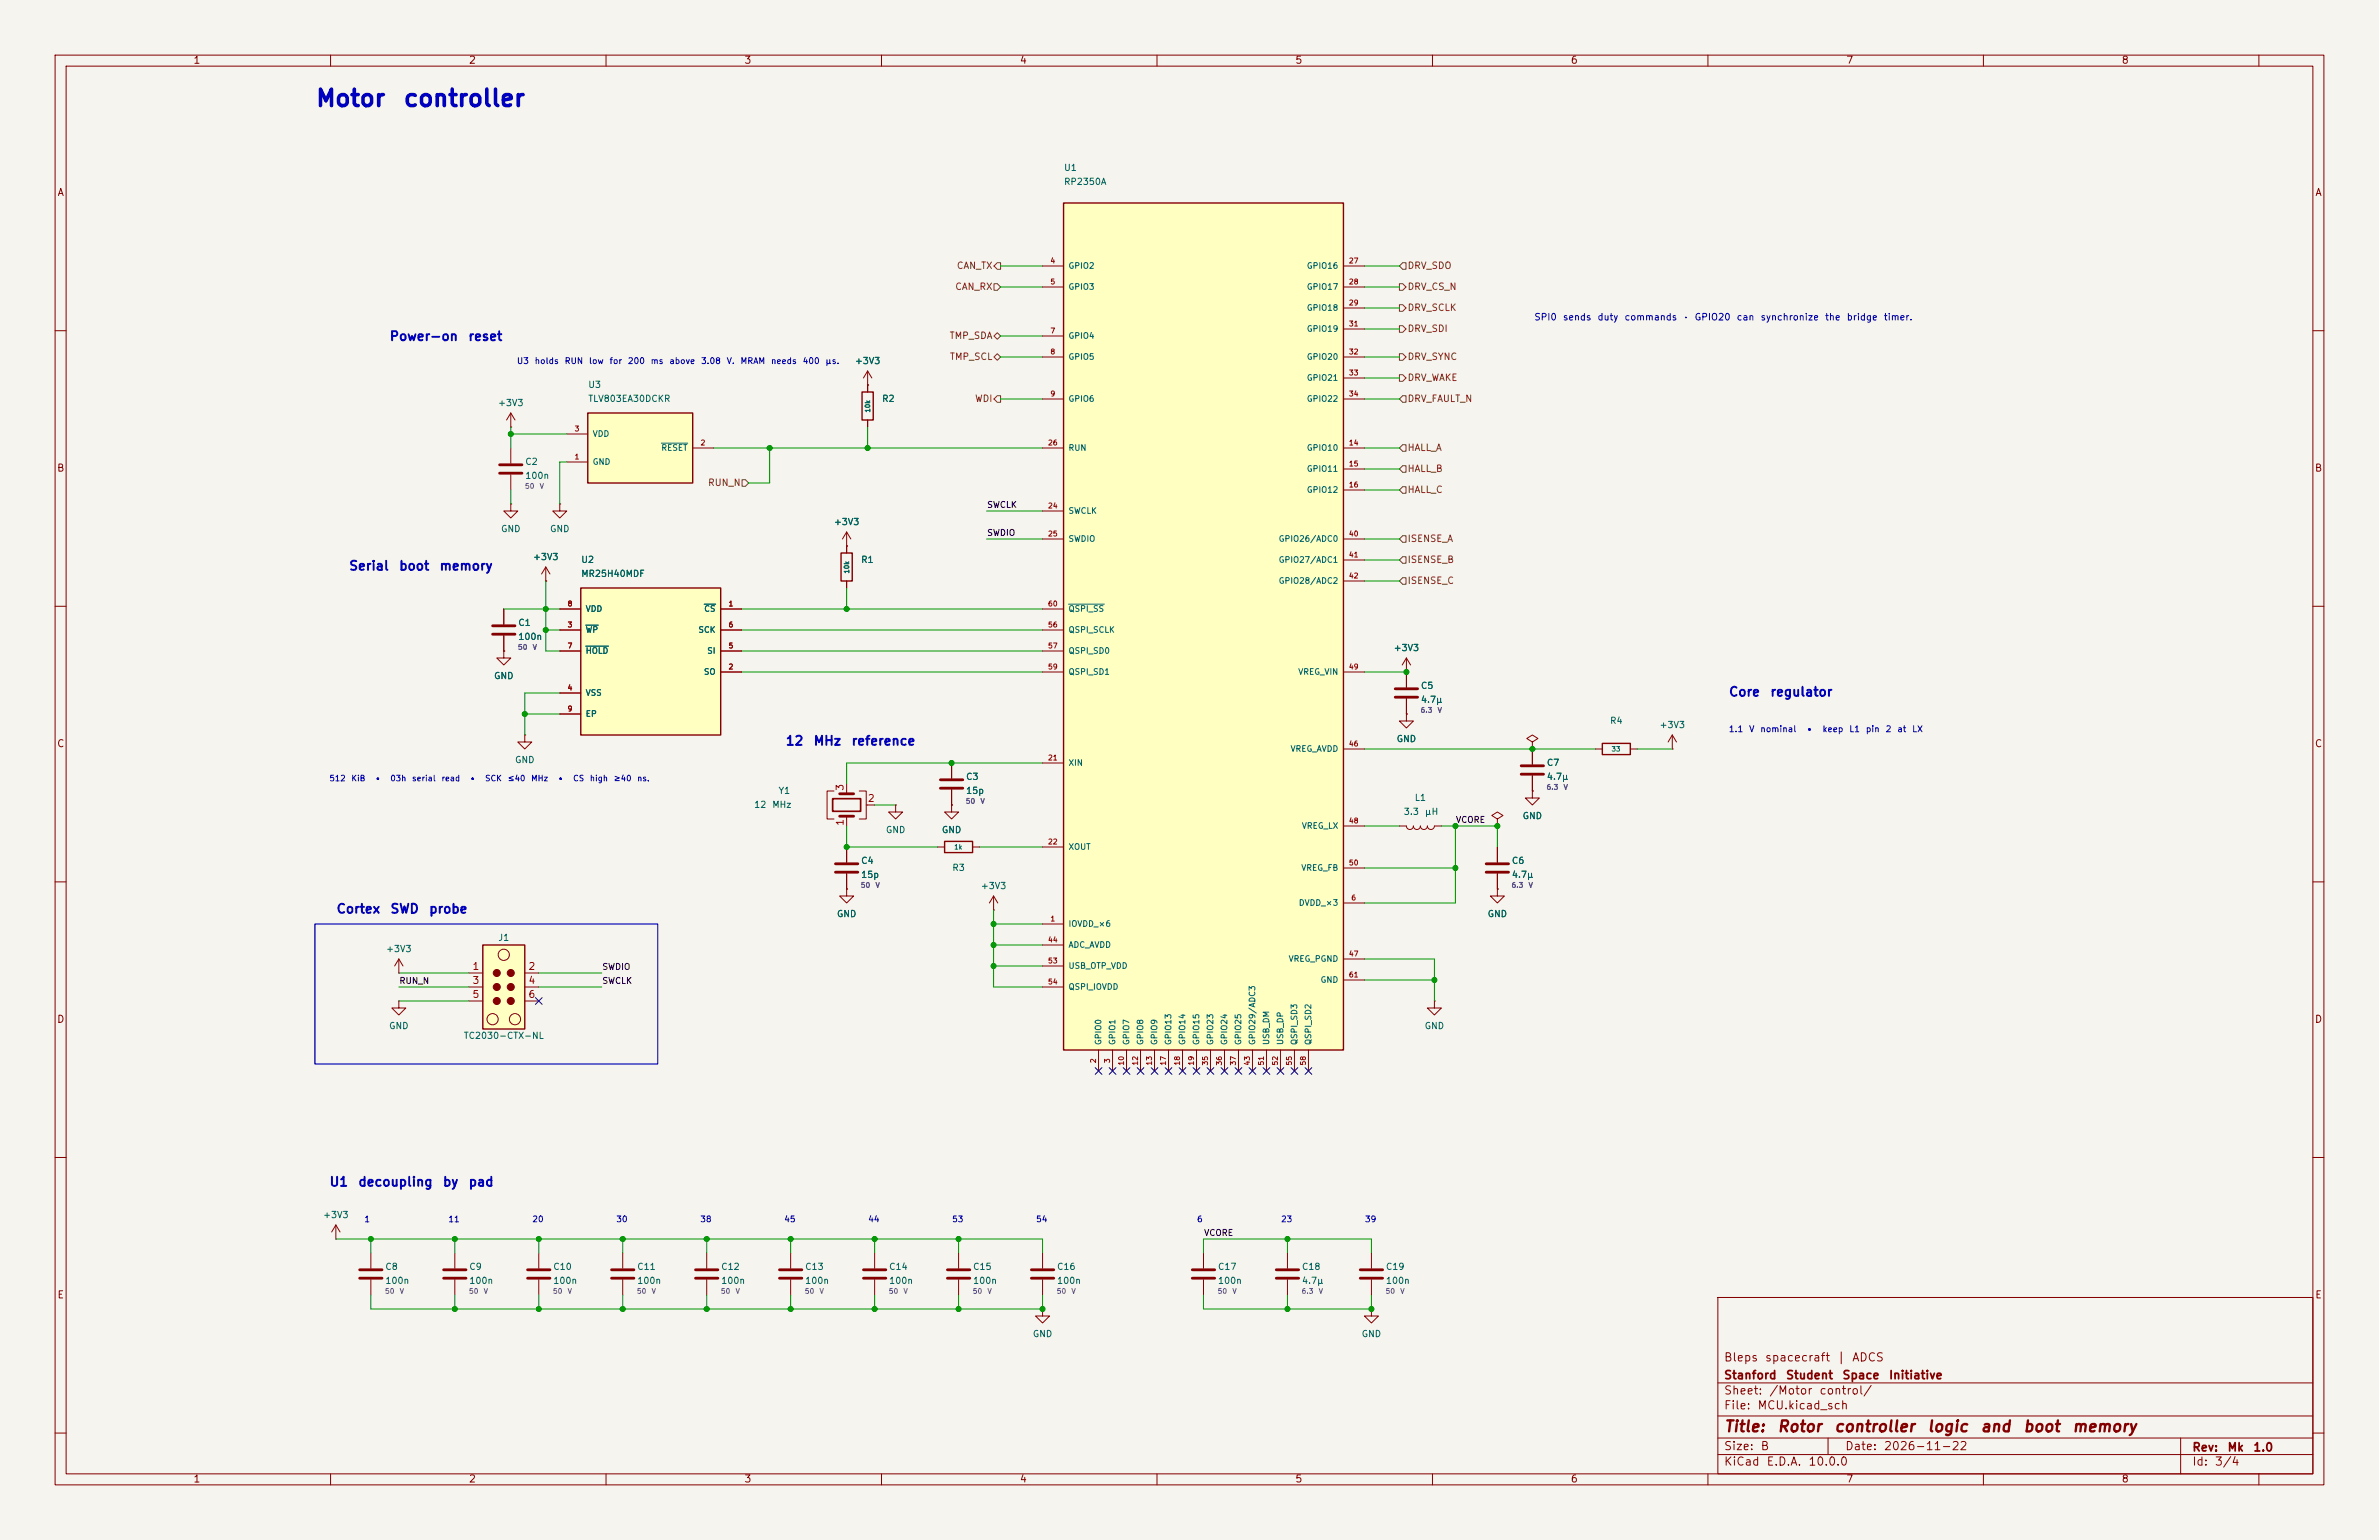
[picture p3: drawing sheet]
<svg xmlns="http://www.w3.org/2000/svg" width="432mm" height="279mm" viewBox="0 0 432 279" stroke-linecap="round" stroke-linejoin="round" font-family="sans-serif">
<defs><g id="words">
<g font-size="3" fill="#0000c2">
<text x="57.1" y="20.1">Motor</text>
<text x="73.1" y="20.1">controller</text>
</g>
<g font-size="2" fill="#840000">
<text x="312.8" y="260.3">Title:</text>
<text x="322.5" y="260.3">Rotor</text>
<text x="332.8" y="260.3">controller</text>
<text x="349.7" y="260.3">logic</text>
<text x="359.3" y="260.3">and</text>
<text x="367.1" y="260.3">boot</text>
<text x="376" y="260.3">memory</text>
</g>
<g font-size="1.6" fill="#0000c2">
<text x="70.6" y="62.2">Power-on</text>
<text x="84.9" y="62.2">reset</text>
<text x="63.2" y="103.9">Serial</text>
<text x="72.3" y="103.9">boot</text>
<text x="79.7" y="103.9">memory</text>
<text x="313.7" y="126.8">Core</text>
<text x="321.2" y="126.8">regulator</text>
<text x="142.5" y="135.6">12</text>
<text x="147.6" y="135.6">MHz</text>
<text x="154.4" y="135.6">reference</text>
<text x="61" y="166.1">Cortex</text>
<text x="70.7" y="166.1">SWD</text>
<text x="77.8" y="166.1">probe</text>
<text x="59.7" y="215.6">U1</text>
<text x="64.9" y="215.6">decoupling</text>
<text x="80.3" y="215.6">by</text>
<text x="84.9" y="215.6">pad</text>
</g>
<g font-size="1.5" fill="#840000">
<text x="312.8" y="250.6">Stanford</text>
<text x="312.8" y="247.4">Bleps</text>
<text x="320.2" y="247.4">spacecraft</text>
<text x="324" y="250.6">Student</text>
<text x="333.3" y="247.4">|</text>
<text x="334.3" y="250.6">Space</text>
<text x="336.1" y="247.4">ADCS</text>
<text x="342.7" y="250.6">Initiative</text>
<text x="312.8" y="256.1">File:</text>
<text x="312.8" y="253.4">Sheet:</text>
<text x="318.9" y="256.1">MCU.kicad_sch</text>
<text x="321" y="253.4">/Motor</text>
<text x="330.1" y="253.4">control/</text>
<text x="312.8" y="263.5">Size:</text>
<text x="319.5" y="263.5">B</text>
<text x="334.8" y="263.5">Date:</text>
<text x="341.8" y="263.5">2026-11-22</text>
<text x="397.8" y="263.7">Rev:</text>
<text x="404.2" y="263.7">Mk</text>
<text x="408.9" y="263.7">1.0</text>
<text x="312.8" y="266.3">KiCad</text>
<text x="320.5" y="266.3">E.D.A.</text>
<text x="328.1" y="266.3">10.0.0</text>
<text x="397.8" y="266.3">Id:</text>
<text x="401.9" y="266.3">3/4</text>
</g>
<g font-size="1.3" fill="#840000">
<text x="35" y="11.9">1</text>
<text x="85" y="11.9">2</text>
<text x="135" y="11.9">3</text>
<text x="185" y="11.9">4</text>
<text x="235" y="11.9">5</text>
<text x="285" y="11.9">6</text>
<text x="335" y="11.9">7</text>
<text x="385" y="11.9">8</text>
<text x="10.3" y="35.9">A</text>
<text x="420.1" y="35.9">A</text>
<text x="10.3" y="85.9">B</text>
<text x="420.1" y="85.9">B</text>
<text x="10.3" y="135.9">C</text>
<text x="420.1" y="135.9">C</text>
<text x="10.3" y="185.9">D</text>
<text x="420.1" y="185.9">D</text>
<text x="10.3" y="235.9">E</text>
<text x="420.1" y="235.9">E</text>
<text x="35" y="269.3">1</text>
<text x="85" y="269.3">2</text>
<text x="135" y="269.3">3</text>
<text x="185" y="269.3">4</text>
<text x="235" y="269.3">5</text>
<text x="285" y="269.3">6</text>
<text x="335" y="269.3">7</text>
<text x="385" y="269.3">8</text>
</g>
<g font-size="1.3" fill="#a90000">
<text x="153.4" y="143.6" transform="rotate(-90 153.4 143.6)">3</text>
<text x="153.4" y="149.9" transform="rotate(-90 153.4 149.9)">1</text>
<text x="157.4" y="145.8">2</text>
<text x="85.7" y="176.3">1</text>
<text x="85.7" y="178.8">3</text>
<text x="95.8" y="176.3">2</text>
<text x="95.8" y="178.8">4</text>
<text x="85.7" y="181.4">5</text>
<text x="95.8" y="181.4">6</text>
</g>
<g font-size="1.2" fill="#006464">
<text x="193" y="33.8">RP2350A</text>
<text x="193" y="31.3">U1</text>
<text x="106.7" y="70.7">U3</text>
<text x="155.1" y="66.3">+3V3</text>
<text x="90.3" y="74">+3V3</text>
<text x="106.7" y="73.2">TLV803EA30DCKR</text>
<text x="160" y="73.2">R2</text>
<text x="95.2" y="87.2">100n</text>
<text x="95.2" y="84.6">C2</text>
<text x="151.3" y="95.5">+3V3</text>
<text x="90.8" y="96.8">GND</text>
<text x="96.6" y="101.9">+3V3</text>
<text x="99.7" y="96.8">GND</text>
<text x="105.4" y="104.9">MR25H40MDF</text>
<text x="105.4" y="102.4">U2</text>
<text x="156.2" y="102.4">R1</text>
<text x="94" y="113.8">C1</text>
<text x="94" y="116.4">100n</text>
<text x="252.9" y="118.4">+3V3</text>
<text x="89.6" y="123.5">GND</text>
<text x="257.8" y="125.3">C5</text>
<text x="257.8" y="127.8">4.7µ</text>
<text x="292.1" y="131.6">R4</text>
<text x="253.4" y="134.9">GND</text>
<text x="301.1" y="132.4">+3V3</text>
<text x="93.4" y="138.7">GND</text>
<text x="175.2" y="141.8">C3</text>
<text x="280.7" y="139.2">C7</text>
<text x="280.7" y="141.8">4.7µ</text>
<text x="136.8" y="146.9">12</text>
<text x="140.1" y="146.9">MHz</text>
<text x="141.2" y="144.3">Y1</text>
<text x="175.2" y="144.3">15p</text>
<text x="254.7" y="148.1">3.3</text>
<text x="256.7" y="145.6">L1</text>
<text x="258.5" y="148.1">µH</text>
<text x="276.3" y="148.9">GND</text>
<text x="160.7" y="151.4">GND</text>
<text x="170.9" y="151.4">GND</text>
<text x="156.2" y="159.6">15p</text>
<text x="156.2" y="157">C4</text>
<text x="172.8" y="158.3">R3</text>
<text x="177.9" y="161.6">+3V3</text>
<text x="274.3" y="157">C6</text>
<text x="274.3" y="159.6">4.7µ</text>
<text x="151.8" y="166.7">GND</text>
<text x="269.9" y="166.7">GND</text>
<text x="70" y="173">+3V3</text>
<text x="90.3" y="171">J1</text>
<text x="70.5" y="187">GND</text>
<text x="84.1" y="188.8">TC2030-CTX-NL</text>
<text x="258.5" y="187">GND</text>
<text x="58.5" y="221.3">+3V3</text>
<text x="69.8" y="233.2">100n</text>
<text x="69.8" y="230.7">C8</text>
<text x="85.1" y="233.2">100n</text>
<text x="85.1" y="230.7">C9</text>
<text x="100.3" y="233.2">100n</text>
<text x="100.3" y="230.7">C10</text>
<text x="115.6" y="233.2">100n</text>
<text x="115.6" y="230.7">C11</text>
<text x="130.8" y="233.2">100n</text>
<text x="130.8" y="230.7">C12</text>
<text x="146" y="233.2">100n</text>
<text x="146" y="230.7">C13</text>
<text x="161.3" y="233.2">100n</text>
<text x="161.3" y="230.7">C14</text>
<text x="176.5" y="233.2">100n</text>
<text x="176.5" y="230.7">C15</text>
<text x="191.8" y="233.2">100n</text>
<text x="191.8" y="230.7">C16</text>
<text x="221" y="233.2">100n</text>
<text x="221" y="230.7">C17</text>
<text x="236.2" y="230.7">C18</text>
<text x="236.2" y="233.2">4.7µ</text>
<text x="251.4" y="233.2">100n</text>
<text x="251.4" y="230.7">C19</text>
<text x="187.4" y="242.9">GND</text>
<text x="247.1" y="242.9">GND</text>
</g>
<g font-size="1.2" fill="#725600">
<text x="173.3" y="52.9">CAN_RX</text>
<text x="173.6" y="49.1">CAN_TX</text>
<text x="255.4" y="52.9">DRV_CS_N</text>
<text x="255.4" y="49.1">DRV_SDO</text>
<text x="255.4" y="56.7">DRV_SCLK</text>
<text x="172.2" y="61.8">TMP_SDA</text>
<text x="172.3" y="65.6">TMP_SCL</text>
<text x="255.4" y="65.6">DRV_SYNC</text>
<text x="255.4" y="60.5">DRV_SDI</text>
<text x="255.4" y="69.4">DRV_WAKE</text>
<text x="176.9" y="73.2">WDI</text>
<text x="255.4" y="73.2">DRV_FAULT_N</text>
<text x="255.4" y="82.1">HALL_A</text>
<text x="128.4" y="88.5">RUN_N</text>
<text x="255.4" y="89.7">HALL_C</text>
<text x="255.4" y="85.9">HALL_B</text>
<text x="255.4" y="98.6">ISENSE_A</text>
<text x="255.4" y="106.2">ISENSE_C</text>
<text x="255.4" y="102.4">ISENSE_B</text>
</g>
<g font-size="1.2" fill="#0000c2">
<text x="278.4" y="58.4">SPI0</text>
<text x="283.6" y="58.4">sends</text>
<text x="289.8" y="58.4">duty</text>
<text x="294.7" y="58.4">commands</text>
<text x="305.4" y="58.4">·</text>
<text x="307.5" y="58.4">GPIO20</text>
<text x="315.1" y="58.4">can</text>
<text x="319.4" y="58.4">synchronize</text>
<text x="331.2" y="58.4">the</text>
<text x="335.1" y="58.4">bridge</text>
<text x="341.8" y="58.4">timer.</text>
</g>
<g font-size="1.1" fill="#006464">
<text x="193.8" y="49">GPIO2</text>
<text x="193.8" y="52.8">GPIO3</text>
<text x="237.1" y="49">GPIO16</text>
<text x="237.1" y="52.8">GPIO17</text>
<text x="237.1" y="56.6">GPIO18</text>
<text x="193.8" y="61.7">GPIO4</text>
<text x="193.8" y="65.5">GPIO5</text>
<text x="237.1" y="60.4">GPIO19</text>
<text x="237.1" y="65.5">GPIO20</text>
<text x="237.1" y="69.3">GPIO21</text>
<text x="193.8" y="73.1">GPIO6</text>
<text x="237.1" y="73.1">GPIO22</text>
<text x="107.5" y="79.5">VDD</text>
<text x="119.9" y="82">RESET</text>
<text x="193.8" y="82">RUN</text>
<text x="237.1" y="82">GPIO10</text>
<text x="107.5" y="84.6">GND</text>
<text x="237.1" y="85.8">GPIO11</text>
<text x="237.1" y="89.7">GPIO12</text>
<text x="193.8" y="93.5">SWCLK</text>
<text x="193.8" y="98.5">SWDIO</text>
<text x="232" y="98.5">GPIO26/ADC0</text>
<text x="232" y="102.4">GPIO27/ADC1</text>
<text x="232" y="106.2">GPIO28/ADC2</text>
<text x="106.2" y="111.2">VDD</text>
<text x="127.7" y="111.2">CS</text>
<text x="193.8" y="111.2">QSPI_SS</text>
<text x="106.2" y="115.1">WP</text>
<text x="106.2" y="118.9">HOLD</text>
<text x="126.7" y="115.1">SCK</text>
<text x="128.3" y="118.9">SI</text>
<text x="193.8" y="115.1">QSPI_SCLK</text>
<text x="193.8" y="118.9">QSPI_SD0</text>
<text x="127.7" y="122.7">SO</text>
<text x="193.8" y="122.7">QSPI_SD1</text>
<text x="235.5" y="122.7">VREG_VIN</text>
<text x="106.2" y="126.5">VSS</text>
<text x="106.2" y="130.3">EP</text>
<text x="234.1" y="136.6">VREG_AVDD</text>
<text x="193.8" y="139.2">XIN</text>
<text x="193.8" y="154.4">XOUT</text>
<text x="236.2" y="150.6">VREG_LX</text>
<text x="236.1" y="158.2">VREG_FB</text>
<text x="235.6" y="164.6">DVDD_×3</text>
<text x="193.8" y="168.4">IOVDD_×6</text>
<text x="193.8" y="172.2">ADC_AVDD</text>
<text x="193.8" y="176">USB_OTP_VDD</text>
<text x="193.8" y="179.8">QSPI_IOVDD</text>
<text x="233.8" y="174.7">VREG_PGND</text>
<text x="239.6" y="178.6">GND</text>
<text x="200.1" y="189.7" transform="rotate(-90 200.1 189.7)">GPIO0</text>
<text x="202.7" y="189.7" transform="rotate(-90 202.7 189.7)">GPIO1</text>
<text x="205.2" y="189.7" transform="rotate(-90 205.2 189.7)">GPIO7</text>
<text x="207.8" y="189.7" transform="rotate(-90 207.8 189.7)">GPIO8</text>
<text x="210.3" y="189.7" transform="rotate(-90 210.3 189.7)">GPIO9</text>
<text x="212.8" y="189.7" transform="rotate(-90 212.8 189.7)">GPIO13</text>
<text x="215.4" y="189.7" transform="rotate(-90 215.4 189.7)">GPIO14</text>
<text x="217.9" y="189.7" transform="rotate(-90 217.9 189.7)">GPIO15</text>
<text x="220.5" y="189.7" transform="rotate(-90 220.5 189.7)">GPIO23</text>
<text x="223" y="189.7" transform="rotate(-90 223 189.7)">GPIO24</text>
<text x="225.5" y="189.7" transform="rotate(-90 225.5 189.7)">GPIO25</text>
<text x="228.1" y="189.7" transform="rotate(-90 228.1 189.7)">GPIO29/ADC3</text>
<text x="230.6" y="189.7" transform="rotate(-90 230.6 189.7)">USB_DM</text>
<text x="233.2" y="189.7" transform="rotate(-90 233.2 189.7)">USB_DP</text>
<text x="235.7" y="189.7" transform="rotate(-90 235.7 189.7)">QSPI_SD3</text>
<text x="238.2" y="189.7" transform="rotate(-90 238.2 189.7)">QSPI_SD2</text>
</g>
<g font-size="1.1" fill="#0000c2">
<text x="93.7" y="66.3">U3</text>
<text x="97" y="66.3">holds</text>
<text x="102.4" y="66.3">RUN</text>
<text x="106.8" y="66.3">low</text>
<text x="110.5" y="66.3">for</text>
<text x="113.9" y="66.3">200</text>
<text x="118" y="66.3">ms</text>
<text x="121.4" y="66.3">above</text>
<text x="127.1" y="66.3">3.08</text>
<text x="131.8" y="66.3">V.</text>
<text x="134.3" y="66.3">MRAM</text>
<text x="139.8" y="66.3">needs</text>
<text x="145.6" y="66.3">400</text>
<text x="149.7" y="66.3">µs.</text>
<text x="313.7" y="133.1">1.1</text>
<text x="317.4" y="133.1">V</text>
<text x="319.4" y="133.1">nominal</text>
<text x="327.6" y="133.1">•</text>
<text x="330.7" y="133.1">keep</text>
<text x="335.5" y="133.1">L1</text>
<text x="338.6" y="133.1">pin</text>
<text x="342.1" y="133.1">2</text>
<text x="344.3" y="133.1">at</text>
<text x="347" y="133.1">LX</text>
<text x="66" y="222">1</text>
<text x="81.3" y="222">11</text>
<text x="96.5" y="222">20</text>
<text x="111.8" y="222">30</text>
<text x="127" y="222">38</text>
<text x="142.2" y="222">45</text>
<text x="157.5" y="222">44</text>
<text x="172.7" y="222">53</text>
<text x="188" y="222">54</text>
<text x="217.2" y="222">6</text>
<text x="232.4" y="222">23</text>
<text x="247.6" y="222">39</text>
</g>
<g font-size="1.1" fill="#0f0f0f">
<text x="179.1" y="92.4">SWCLK</text>
<text x="179.1" y="97.5">SWDIO</text>
<text x="264.2" y="149.6">VCORE</text>
<text x="72.4" y="178.8">RUN_N</text>
<text x="109.2" y="176.2">SWDIO</text>
<text x="109.2" y="178.8">SWCLK</text>
<text x="218.4" y="224.5">VCORE</text>
</g>
<g font-size="1" fill="#0000c2">
<text x="59.7" y="142">512</text>
<text x="63.7" y="142">KiB</text>
<text x="67.8" y="142">•</text>
<text x="70.7" y="142">03h</text>
<text x="74.7" y="142">serial</text>
<text x="80" y="142">read</text>
<text x="85" y="142">•</text>
<text x="87.9" y="142">SCK</text>
<text x="92" y="142">≤40</text>
<text x="96.3" y="142">MHz</text>
<text x="101" y="142">•</text>
<text x="103.9" y="142">CS</text>
<text x="107" y="142">high</text>
<text x="111.3" y="142">≥40</text>
<text x="115.6" y="142">ns.</text>
</g>
<g font-size=".9" fill="#a90000">
<text x="190.6" y="48">4</text>
<text x="190.6" y="51.8">5</text>
<text x="244.7" y="48">27</text>
<text x="244.7" y="51.8">28</text>
<text x="244.7" y="55.6">29</text>
<text x="244.7" y="59.4">31</text>
<text x="190.6" y="60.7">7</text>
<text x="190.6" y="64.5">8</text>
<text x="244.7" y="64.5">32</text>
<text x="244.7" y="68.3">33</text>
<text x="190.6" y="72.1">9</text>
<text x="244.7" y="72.1">34</text>
<text x="104.2" y="83.6">1</text>
<text x="104.2" y="78.5">3</text>
<text x="127.1" y="81">2</text>
<text x="190.1" y="81">26</text>
<text x="244.7" y="81">14</text>
<text x="244.7" y="84.8">15</text>
<text x="244.7" y="88.6">16</text>
<text x="190.1" y="92.5">24</text>
<text x="190.1" y="97.5">25</text>
<text x="244.7" y="97.5">40</text>
<text x="244.7" y="101.3">41</text>
<text x="244.7" y="105.2">42</text>
<text x="102.9" y="110.2">8</text>
<text x="132.1" y="110.2">1</text>
<text x="190.1" y="110.2">60</text>
<text x="102.9" y="114">3</text>
<text x="102.9" y="117.9">7</text>
<text x="132.1" y="117.9">5</text>
<text x="132.1" y="114">6</text>
<text x="190.1" y="114">56</text>
<text x="190.1" y="117.9">57</text>
<text x="102.9" y="125.5">4</text>
<text x="132.1" y="121.7">2</text>
<text x="190.1" y="121.7">59</text>
<text x="244.7" y="121.7">49</text>
<text x="102.9" y="129.3">9</text>
<text x="244.7" y="135.6">46</text>
<text x="190.1" y="138.2">21</text>
<text x="244.7" y="149.6">48</text>
<text x="190.1" y="153.4">22</text>
<text x="244.7" y="157.2">50</text>
<text x="190.6" y="167.4">1</text>
<text x="245.2" y="163.6">6</text>
<text x="190.1" y="171.2">44</text>
<text x="244.7" y="173.7">47</text>
<text x="190.1" y="175">53</text>
<text x="190.1" y="178.8">54</text>
<text x="244.7" y="177.5">61</text>
<text x="199.1" y="193" transform="rotate(-90 199.1 193)">2</text>
<text x="201.7" y="193" transform="rotate(-90 201.7 193)">3</text>
<text x="204.2" y="193.4" transform="rotate(-90 204.2 193.4)">10</text>
<text x="206.8" y="193.4" transform="rotate(-90 206.8 193.4)">12</text>
<text x="209.3" y="193.4" transform="rotate(-90 209.3 193.4)">13</text>
<text x="211.8" y="193.4" transform="rotate(-90 211.8 193.4)">17</text>
<text x="214.4" y="193.4" transform="rotate(-90 214.4 193.4)">18</text>
<text x="216.9" y="193.4" transform="rotate(-90 216.9 193.4)">19</text>
<text x="219.5" y="193.4" transform="rotate(-90 219.5 193.4)">35</text>
<text x="222" y="193.4" transform="rotate(-90 222 193.4)">36</text>
<text x="224.5" y="193.4" transform="rotate(-90 224.5 193.4)">37</text>
<text x="227.1" y="193.4" transform="rotate(-90 227.1 193.4)">43</text>
<text x="229.6" y="193.4" transform="rotate(-90 229.6 193.4)">51</text>
<text x="232.2" y="193.4" transform="rotate(-90 232.2 193.4)">52</text>
<text x="234.7" y="193.4" transform="rotate(-90 234.7 193.4)">55</text>
<text x="237.2" y="193.4" transform="rotate(-90 237.2 193.4)">58</text>
</g>
<g font-size=".9" fill="#705978">
<text x="95.2" y="88.9">50</text>
<text x="97.9" y="88.9">V</text>
<text x="93.9" y="118.1">50</text>
<text x="96.6" y="118.1">V</text>
<text x="257.8" y="129.5">6.3</text>
<text x="260.9" y="129.5">V</text>
<text x="280.6" y="143.5">6.3</text>
<text x="283.7" y="143.5">V</text>
<text x="175.2" y="146">50</text>
<text x="177.9" y="146">V</text>
<text x="156.2" y="161.3">50</text>
<text x="158.8" y="161.3">V</text>
<text x="274.3" y="161.3">6.3</text>
<text x="277.4" y="161.3">V</text>
<text x="69.8" y="234.9">50</text>
<text x="72.5" y="234.9">V</text>
<text x="85" y="234.9">50</text>
<text x="87.7" y="234.9">V</text>
<text x="100.3" y="234.9">50</text>
<text x="102.9" y="234.9">V</text>
<text x="115.5" y="234.9">50</text>
<text x="118.2" y="234.9">V</text>
<text x="130.8" y="234.9">50</text>
<text x="133.4" y="234.9">V</text>
<text x="146" y="234.9">50</text>
<text x="148.7" y="234.9">V</text>
<text x="161.2" y="234.9">50</text>
<text x="163.9" y="234.9">V</text>
<text x="176.5" y="234.9">50</text>
<text x="179.1" y="234.9">V</text>
<text x="191.7" y="234.9">50</text>
<text x="194.4" y="234.9">V</text>
<text x="220.9" y="234.9">50</text>
<text x="223.6" y="234.9">V</text>
<text x="236.2" y="234.9">6.3</text>
<text x="239.3" y="234.9">V</text>
<text x="251.4" y="234.9">50</text>
<text x="254.1" y="234.9">V</text>
</g>
<g font-size=".8" fill="#006464">
<text x="158.1" y="74.9" transform="rotate(-90 158.1 74.9)">10k</text>
<text x="154.3" y="104.2" transform="rotate(-90 154.3 104.2)">10k</text>
<text x="292.4" y="136.5">33</text>
<text x="173.1" y="154.3">1k</text>
</g>
</g></defs>
<path d="M0 0h431.8v279.4h-431.8z" fill="#f5f4ef" stroke="#f5f4ef" stroke-width=".18"/>
<g fill="none" stroke="#840000" stroke-width=".18">
<path d="M10 10h411.8v259.4h-411.8zM12 12h407.8v255.4h-407.8zM60 10v2M110 10v2M160 10v2M210 10v2M260 10v2M310 10v2M360 10v2M410 10v2M10 60h2M419.8 60h2"/>
<path d="M92.7 91.4v1.3h1.3l-1.3 1.3-1.3-1.3h1.3M92.7 91.4h.1M10 110h2M419.8 110h2M10 160h2M419.8 160h2M72.4 176.5h.1M72.4 174l-.8 1.3M72.4 174l.8 1.3M72.4 174v2.5M10 210h2M419.8 210h2"/>
<path d="M61 224.8h.1M61 222.3l-.8 1.2M61 222.3l.7 1.2M61 222.3v2.5M82.5 227.3v2.8M82.5 232.2v2.8M97.8 227.3v2.8M97.8 232.2v2.8M233.7 227.3v2.8M233.7 232.2v2.8M248.9 227.3v2.8M248.9 232.2v2.8"/>
<path d="M311.8 235.4h108v32h-108zM10 260h2M311.8 256.9h108M311.8 250.9h108M419.8 260h2M60 267.4v2M110 267.4v2M160 267.4v2M210 267.4v2M260 267.4v2M310 267.4v2M311.8 263.9h108"/>
<path d="M311.8 260.9h108M331.8 260.9v3M360 267.4v2M395.8 260.9v6.5M410 267.4v2"/>
</g>
<path d="M80.5 230.4h4.1M80.5 231.9h4.1M95.8 230.4h4M95.8 231.9h4M231.6 230.4h4.1M231.6 231.9h4.1M246.9 230.4h4.1M246.9 231.9h4.1" fill="none" stroke="#840000" stroke-width=".51"/>
<path d="M106.7 74.9h19v12.7h-19z" fill="#ffffc2"/>
<path d="M106.7 74.9h19v12.7h-19zM156.5 71.1h2v5.1h-2zM152.7 100.3h2v5.1h-2zM290.8 134.9h5.1v2h-5.1zM171.4 152.7h5.1v2h-5.1z" fill="none" stroke="#840000" stroke-width=".25"/>
<g fill="none" stroke="#840000" stroke-width=".18">
<path d="M92.7 77.5h.1M92.7 74.9l-.8 1.3M92.7 74.9l.8 1.3M92.7 74.9v2.6M102.9 78.7h3.8M157.5 69.9h.1M157.5 67.3l-.8 1.3M157.5 67.3l.7 1.3M157.5 67.3v3.8M157.5 76.2v1.3M102.9 83.8h3.8M125.7 81.3h3.8"/>
<path d="M153.7 99.1h.1M153.7 96.5v3.8M153.7 96.5l-.8 1.3M153.7 96.5l.7 1.3M99.1 105.4h.1M99.1 102.9l-.8 1.2M99.1 102.9l.7 1.2M99.1 102.9v2.5M153.7 105.4v1.3M172.7 138.4v2.8M289.6 135.9h1.2M295.9 135.9h1.3"/>
<path d="M303.5 135.9h.1M303.5 133.4l-.7 1.2M303.5 133.4l.8 1.2M303.5 133.4v2.5M151.4 143.5h-1.3v5.1h1.3M153.7 142.2v1.8M153.7 148.1v1.8M153.7 153.7v2.8M153.7 158.5v2.8M156 143.5h1.2v5.1h-1.2M157.2 146.1h1.5M162.6 146.1v1.2h1.2l-1.2 1.3-1.3-1.3h1.3"/>
<path d="M162.6 146.1h.1M170.2 153.7h1.2M172.7 146.1v1.2h1.3l-1.3 1.3-1.3-1.3h1.3M172.7 146.1h.1M172.7 143.3v2.8M176.5 153.7h1.3M271.8 153.7v2.8M271.8 158.5v2.8M153.7 161.3v1.3h1.2l-1.2 1.2-1.3-1.2h1.3M153.7 161.3h.1M180.3 165.1h.1M180.3 162.6l-.7 1.2"/>
<path d="M180.3 162.6l.8 1.2M180.3 162.6v2.5M271.8 161.3v1.3h1.2l-1.2 1.2-1.3-1.2h1.3M271.8 161.3h.1M113 227.3v2.8M113 232.2v2.8M128.3 227.3v2.8M128.3 232.2v2.8M143.5 227.3v2.8M143.5 232.2v2.8M158.7 227.3v2.8M158.7 232.2v2.8"/>
<path d="M174 227.3v2.8M174 232.2v2.8"/>
</g>
<path d="M120 80.4h4.8" fill="none" stroke="#006464" stroke-width=".18"/>
<g fill="none" stroke="#840000" stroke-width=".51">
<path d="M151.6 156.7h4.1M151.6 158.2h4.1M152.4 148.1h2.5M152.4 144h2.5M170.7 141.5h4.1M170.7 143h4.1M269.7 156.7h4.1M269.7 158.2h4.1M111 230.4h4.1M111 231.9h4.1M126.2 230.4h4.1M126.2 231.9h4.1"/>
<path d="M141.5 230.4h4M141.5 231.9h4M156.7 230.4h4.1M156.7 231.9h4.1M172 230.4h4M172 231.9h4"/>
</g>
<path d="M151.1 144.9h5.1v2.3h-5.1z" fill="none" stroke="#840000" stroke-width=".3"/>
<path d="M105.4 106.7h25.4v26.7h-25.4z" fill="#ffffc2"/>
<path d="M105.4 106.7h25.4v26.7h-25.4z" fill="none" stroke="#840000" stroke-width=".25"/>
<g fill="none" stroke="#840000" stroke-width=".18">
<path d="M92.7 81.3v2.8M92.7 86.1v2.8M91.4 118.1v1.3h1.3l-1.3 1.3-1.2-1.3h1.2M91.4 118.1h.1M91.4 110.5v2.8M91.4 115.3v2.8M101.6 110.5h3.8M101.6 114.3h3.8M101.6 118.1h3.8M130.8 110.5h3.8M130.8 114.3h3.8M130.8 118.1h3.8"/>
<path d="M95.2 133.4v1.2h1.3l-1.3 1.3-1.2-1.3h1.2M95.2 133.4h.1M101.6 125.7h3.8M101.6 129.5h3.8M130.8 121.9h3.8M278.1 134.6l1-.6-1-.6-1 .6 1 .6v1.3M278.1 135.9h.1M278.1 135.9v2.8M271.8 148.6l1-.6-1-.7-1 .7 1 .6v1.3M271.8 149.9h.1M278.1 143.5v1.3h1.3l-1.3 1.3-1.2-1.3h1.2M278.1 143.5h.1"/>
<path d="M278.1 140.7v2.8M248.9 237.5v1.3h1.3l-1.3 1.2-1.3-1.2h1.3M248.9 237.5h.1"/>
</g>
<path d="M106.3 113.4h2.3M106.3 117.2h4.2M127.8 109.6h2.1" fill="none" stroke="#006464" stroke-width=".18"/>
<path d="M90.7 84.3h4M90.7 85.9h4M89.4 113.5h4.1M89.4 115.1h4.1M276.1 138.9h4.1M276.1 140.5h4.1" fill="none" stroke="#840000" stroke-width=".51"/>
<path d="M193 36.8h50.8v153.7h-50.8z" fill="#ffffc2"/>
<path d="M193 36.8h50.8v153.7h-50.8z" fill="none" stroke="#840000" stroke-width=".25"/>
<g fill="none" stroke="#840000" stroke-width=".18">
<path d="M189.2 48.3h3.8M189.2 52.1h3.8M243.8 48.3h3.8M243.8 52.1h3.8M243.8 55.9h3.8M243.8 59.7h3.8M189.2 61h3.8M189.2 64.8h3.8M189.2 72.4h3.8M243.8 64.8h3.8M243.8 72.4h3.8M243.8 68.6h3.8"/>
<path d="M101.6 91.4v1.3h1.3l-1.3 1.3-1.3-1.3h1.3M101.6 91.4h.1M189.2 81.3h3.8M189.2 92.7h3.8M189.2 97.8h3.8M243.8 81.3h3.8M243.8 85.1h3.8M243.8 88.9h3.8M243.8 97.8h3.8M189.2 114.3h3.8M189.2 118.1h3.8M189.2 110.5h3.8"/>
<path d="M243.8 101.6h3.8M243.8 105.4h3.8M255.3 119.4v5.3M255.3 119.4l-.8 1.3M255.3 119.4l.7 1.3M189.2 138.4h3.8M189.2 121.9h3.8M243.8 135.9h3.8M243.8 121.9h3.8M255.3 121.9h.1M255.3 129.5v1.3h1.2l-1.2 1.3-1.3-1.3h1.3M255.3 129.5h.1"/>
<path d="M255.3 126.7v2.8M189.2 153.7h3.8M243.8 149.9h3.8M243.8 157.5h3.8M254 149.9h1.3a.64 .64 0 0 0 .6 .6 .64 .64 0 0 0 .6-.6 .64 .64 0 0 0 .7 .6 .64 .64 0 0 0 .6-.6 .64 .64 0 0 0 .6 .6 .64 .64 0 0 0 .7-.6 .64 .64 0 0 0 .6 .6 .64 .64 0 0 0 .6-.6h1.3M189.2 167.6h3.8M189.2 171.5h3.8M189.2 175.3h3.8M189.2 179.1h3.8M243.8 163.8h3.8M243.8 174h3.8M243.8 177.8h3.8"/>
<path d="M72.4 181.6v1.3h1.3l-1.3 1.3-1.3-1.3h1.3M72.4 181.6h.1M199.4 190.5v3.8M201.9 190.5v3.8M204.5 190.5v3.8M207 190.5v3.8M209.5 190.5v3.8M212.1 190.5v3.8M214.6 190.5v3.8M217.2 190.5v3.8M219.7 190.5v3.8M222.2 190.5v3.8"/>
<path d="M224.8 190.5v3.8M227.3 190.5v3.8M229.9 190.5v3.8M232.4 190.5v3.8M234.9 190.5v3.8M237.5 190.5v3.8M260.3 181.6v1.3h1.3l-1.3 1.3-1.2-1.3h1.2M260.3 181.6h.1M189.2 237.5v1.3h1.3l-1.3 1.2-1.2-1.2h1.2M189.2 237.5h.1M189.2 227.3v2.8M189.2 232.2v2.8"/>
<path d="M218.4 227.3v2.8M218.4 232.2v2.8"/>
</g>
<path d="M193.9 109.6h6.5" fill="none" stroke="#006464" stroke-width=".18"/>
<path d="M253.2 125h4.1M253.2 126.5h4.1M187.2 230.4h4.1M187.2 231.9h4.1M216.4 230.4h4.1M216.4 231.9h4.1" fill="none" stroke="#840000" stroke-width=".51"/>
<path d="M87.6 171.5h7.6v15.2h-7.6z" fill="#ffffc2"/>
<path d="M87.6 171.5h7.6v15.2h-7.6z" fill="none" stroke="#840000" stroke-width=".25"/>
<g fill="none" stroke="#840000" stroke-width=".18">
<path d="M157.5 69.9h.1M157.5 69.9v1.2M157.5 76.2v1.3M153.7 99.1h.1M153.7 99.1v1.2M91.4 118.1h.1M91.4 110.5v2.8M91.4 115.3v2.8M99.1 105.4h.1M101.6 110.5h3.8M101.6 114.3h3.8M101.6 118.1h3.8"/>
<path d="M130.8 110.5h3.8M130.8 114.3h3.8M130.8 118.1h3.8M153.7 105.4v1.3M101.6 125.7h3.8M101.6 129.5h3.8M130.8 121.9h3.8M172.7 138.4v2.8M255.3 121.9h.1M255.3 129.5h.1M255.3 121.9v2.8M255.3 126.7v2.8"/>
<path d="M278.1 135.9h.1M278.1 135.9v2.8M153.7 153.7v2.8M153.7 158.5v2.8M172.7 146.1h.1M172.7 143.3v2.8M271.8 153.7v2.8M271.8 158.5v2.8M278.1 143.5h.1M278.1 140.7v2.8M85.1 176.5h2.5M85.1 179.1h2.5"/>
<path d="M95.2 176.5h2.6M95.2 179.1h2.6M153.7 161.3h.1M271.8 161.3h.1M85.1 181.6h2.5M95.2 181.6h2.6M67.3 227.3v2.8M67.3 232.2v2.8"/>
<circle cx="91.4" cy="173.2" r="1.02"/>
<circle cx="89.4" cy="184.9" r="1.02"/>
<circle cx="93.5" cy="184.9" r="1.02"/>
</g>
<g fill="#840000" stroke="#840000" stroke-width=".18">
<circle cx="90.2" cy="176.5" r=".63"/>
<circle cx="90.2" cy="179.1" r=".63"/>
<circle cx="90.2" cy="181.6" r=".63"/>
<circle cx="92.7" cy="176.5" r=".63"/>
<circle cx="92.7" cy="179.1" r=".63"/>
<circle cx="92.7" cy="181.6" r=".63"/>
</g>
<path d="M65.3 230.4h4M65.3 231.9h4" fill="none" stroke="#840000" stroke-width=".51"/>
<g fill="none" stroke="#725600" stroke-width=".18">
<path d="M180.4 51.5h.6l.6 .6-.6 .6h-.6zM181 47.7h.6v1.2h-.6l-.6-.6zM254 51.5h.6l.6 .6-.6 .6h-.6zM254 55.3h.6l.6 .6-.6 .6h-.6zM254 59.1h.6l.6 .6-.6 .6h-.6zM254.6 47.7h.6v1.2h-.6l-.6-.6zM180.4 64.8l.6-.6 .6 .6-.6 .6zM181 71.8h.6v1.2h-.6l-.6-.6zM181 60.4l.6 .6-.6 .6-.6-.6zM254 64.2h.6l.6 .6-.6 .6h-.6zM254 68h.6l.6 .6-.6 .6h-.6zM254.6 71.8h.6v1.2h-.6l-.6-.6z"/>
<path d="M134.7 87h.6l.6 .6-.6 .6h-.6zM254.6 80.7h.6v1.2h-.6l-.6-.6zM254.6 97.2h.6v1.2h-.6l-.6-.6zM254.6 88.3h.6v1.2h-.6l-.6-.6zM254.6 84.5h.6v1.2h-.6l-.6-.6zM254.6 104.8h.6v1.2h-.6l-.6-.6zM254.6 101h.6v1.2h-.6l-.6-.6z"/>
</g>
<g fill="none" stroke="#009600" stroke-width=".18">
<path d="M181.6 48.3h7.6M181.6 52.1h7.6M247.6 59.7h6.4M247.6 48.3h6.4M247.6 52.1h6.4M247.6 55.9h6.4M92.7 77.5v3.8M92.7 78.7h10.2M157.5 77.5v3.8M181.6 72.4h7.6M181.6 64.8h7.6M181.6 61h7.6"/>
<path d="M247.6 72.4h6.4M247.6 68.6h6.4M247.6 64.8h6.4M92.7 88.9v2.5M102.9 83.8h-1.3v7.6M129.5 81.3h59.7M139.7 81.3v6.3h-3.8M179.1 97.8h10.1M179.1 92.7h10.1M247.6 97.8h6.4M247.6 81.3h6.4M247.6 88.9h6.4"/>
<path d="M247.6 85.1h6.4M91.4 110.5h10.2M99.1 105.4v12.7h2.5M99.1 114.3h2.5M134.6 110.5h54.6M134.6 114.3h54.6M134.6 118.1h54.6M153.7 106.7v3.8M247.6 101.6h6.4M247.6 105.4h6.4M95.2 129.5h6.4M101.6 125.7h-6.4v7.7"/>
<path d="M134.6 121.9h54.6M189.2 138.4h-35.5v3.8M247.6 121.9h7.7M247.6 135.9h42M297.2 135.9h6.3M153.7 149.9v3.8h16.5M158.7 146.1h3.9M177.8 153.7h11.4M247.6 149.9h6.4M247.6 157.5h16.6M261.6 149.9h10.2v3.8M264.2 149.9v13.9h-16.6"/>
<path d="M72.4 176.5h12.7M72.4 179.1h12.7M97.8 176.5h11.4M97.8 179.1h11.4M180.3 165.1v14h8.9M180.3 167.6h8.9M180.3 175.3h8.9M180.3 171.5h8.9M247.6 174h12.7v7.6M247.6 177.8h12.7M72.4 181.6h12.7M61 224.8h128.2v2.5"/>
<path d="M67.3 235v2.5h121.9v-2.5M67.3 224.8v2.5M82.5 224.8v2.5M82.5 235v2.5M97.8 224.8v2.5M97.8 235v2.5M113 224.8v2.5M113 235v2.5M128.3 224.8v2.5M128.3 235v2.5M143.5 224.8v2.5M143.5 235v2.5"/>
<path d="M158.7 224.8v2.5M158.7 235v2.5M174 224.8v2.5M174 235v2.5M218.4 235v2.5h30.5v-2.5M218.4 227.3v-2.5h30.5v2.5M233.7 224.8v2.5M233.7 235v2.5"/>
</g>
<g fill="none" stroke="#000084" stroke-width=".18">
<path d="M97.2 181l1.2 1.2M98.4 181l-1.2 1.2M198.8 193.7l1.2 1.2M200 193.7l-1.2 1.2M201.3 193.7l1.2 1.2M202.5 193.7l-1.2 1.2M203.9 193.7l1.2 1.2M205.1 193.7l-1.2 1.2M206.4 193.7l1.2 1.2M207.6 193.7l-1.2 1.2M208.9 193.7l1.3 1.2M210.2 193.7l-1.3 1.2"/>
<path d="M211.5 193.7l1.2 1.2M212.7 193.7l-1.2 1.2M214 193.7l1.2 1.2M215.2 193.7l-1.2 1.2M216.6 193.7l1.2 1.2M217.8 193.7l-1.2 1.2M219.1 193.7l1.2 1.2M220.3 193.7l-1.2 1.2M221.6 193.7l1.3 1.2M222.9 193.7l-1.3 1.2M224.2 193.7l1.2 1.2M225.4 193.7l-1.2 1.2"/>
<path d="M226.7 193.7l1.2 1.2M227.9 193.7l-1.2 1.2M229.3 193.7l1.2 1.2M230.5 193.7l-1.2 1.2M231.8 193.7l1.2 1.2M233 193.7l-1.2 1.2M234.3 193.7l1.3 1.2M235.6 193.7l-1.3 1.2M236.9 193.7l1.2 1.2M238.1 193.7l-1.2 1.2"/>
</g>
<path d="M57.1 167.6h62.3v25.4h-62.3z" fill="none" stroke="#0000c2" stroke-width=".2"/>
<path d="M106.3 113.4h2.3M106.3 117.2h4.2M127.8 109.6h2.1" fill="none" stroke="#006464" stroke-width=".18"/>
<g fill="#009600" stroke="#009600" stroke-width=".18">
<circle cx="180.3" cy="167.6" r=".46"/>
<circle cx="180.3" cy="171.5" r=".46"/>
<circle cx="153.7" cy="153.7" r=".46"/>
<circle cx="180.3" cy="175.3" r=".46"/>
<circle cx="260.3" cy="177.8" r=".46"/>
<circle cx="278.1" cy="135.9" r=".46"/>
<circle cx="264.2" cy="149.9" r=".46"/>
<circle cx="271.8" cy="149.9" r=".46"/>
<circle cx="264.2" cy="157.5" r=".46"/>
<circle cx="255.3" cy="121.9" r=".46"/>
<circle cx="189.2" cy="237.5" r=".46"/>
<circle cx="174" cy="237.5" r=".46"/>
<circle cx="174" cy="224.8" r=".46"/>
<circle cx="233.7" cy="224.8" r=".46"/>
<circle cx="248.9" cy="237.5" r=".46"/>
<circle cx="233.7" cy="237.5" r=".46"/>
<circle cx="95.2" cy="129.5" r=".46"/>
<circle cx="99.1" cy="114.3" r=".46"/>
<circle cx="128.3" cy="237.5" r=".46"/>
<circle cx="128.3" cy="224.8" r=".46"/>
<circle cx="158.7" cy="224.8" r=".46"/>
<circle cx="143.5" cy="224.8" r=".46"/>
<circle cx="143.5" cy="237.5" r=".46"/>
<circle cx="158.7" cy="237.5" r=".46"/>
<circle cx="172.7" cy="138.4" r=".46"/>
<circle cx="92.7" cy="78.7" r=".46"/>
<circle cx="99.1" cy="110.5" r=".46"/>
<circle cx="153.7" cy="110.5" r=".46"/>
<circle cx="157.5" cy="81.3" r=".46"/>
<circle cx="139.7" cy="81.3" r=".46"/>
<circle cx="82.5" cy="237.5" r=".46"/>
<circle cx="82.5" cy="224.8" r=".46"/>
<circle cx="97.8" cy="224.8" r=".46"/>
<circle cx="113" cy="224.8" r=".46"/>
<circle cx="67.3" cy="224.8" r=".46"/>
<circle cx="97.8" cy="237.5" r=".46"/>
<circle cx="113" cy="237.5" r=".46"/>
</g>
<use href="#words"/>
</svg>
